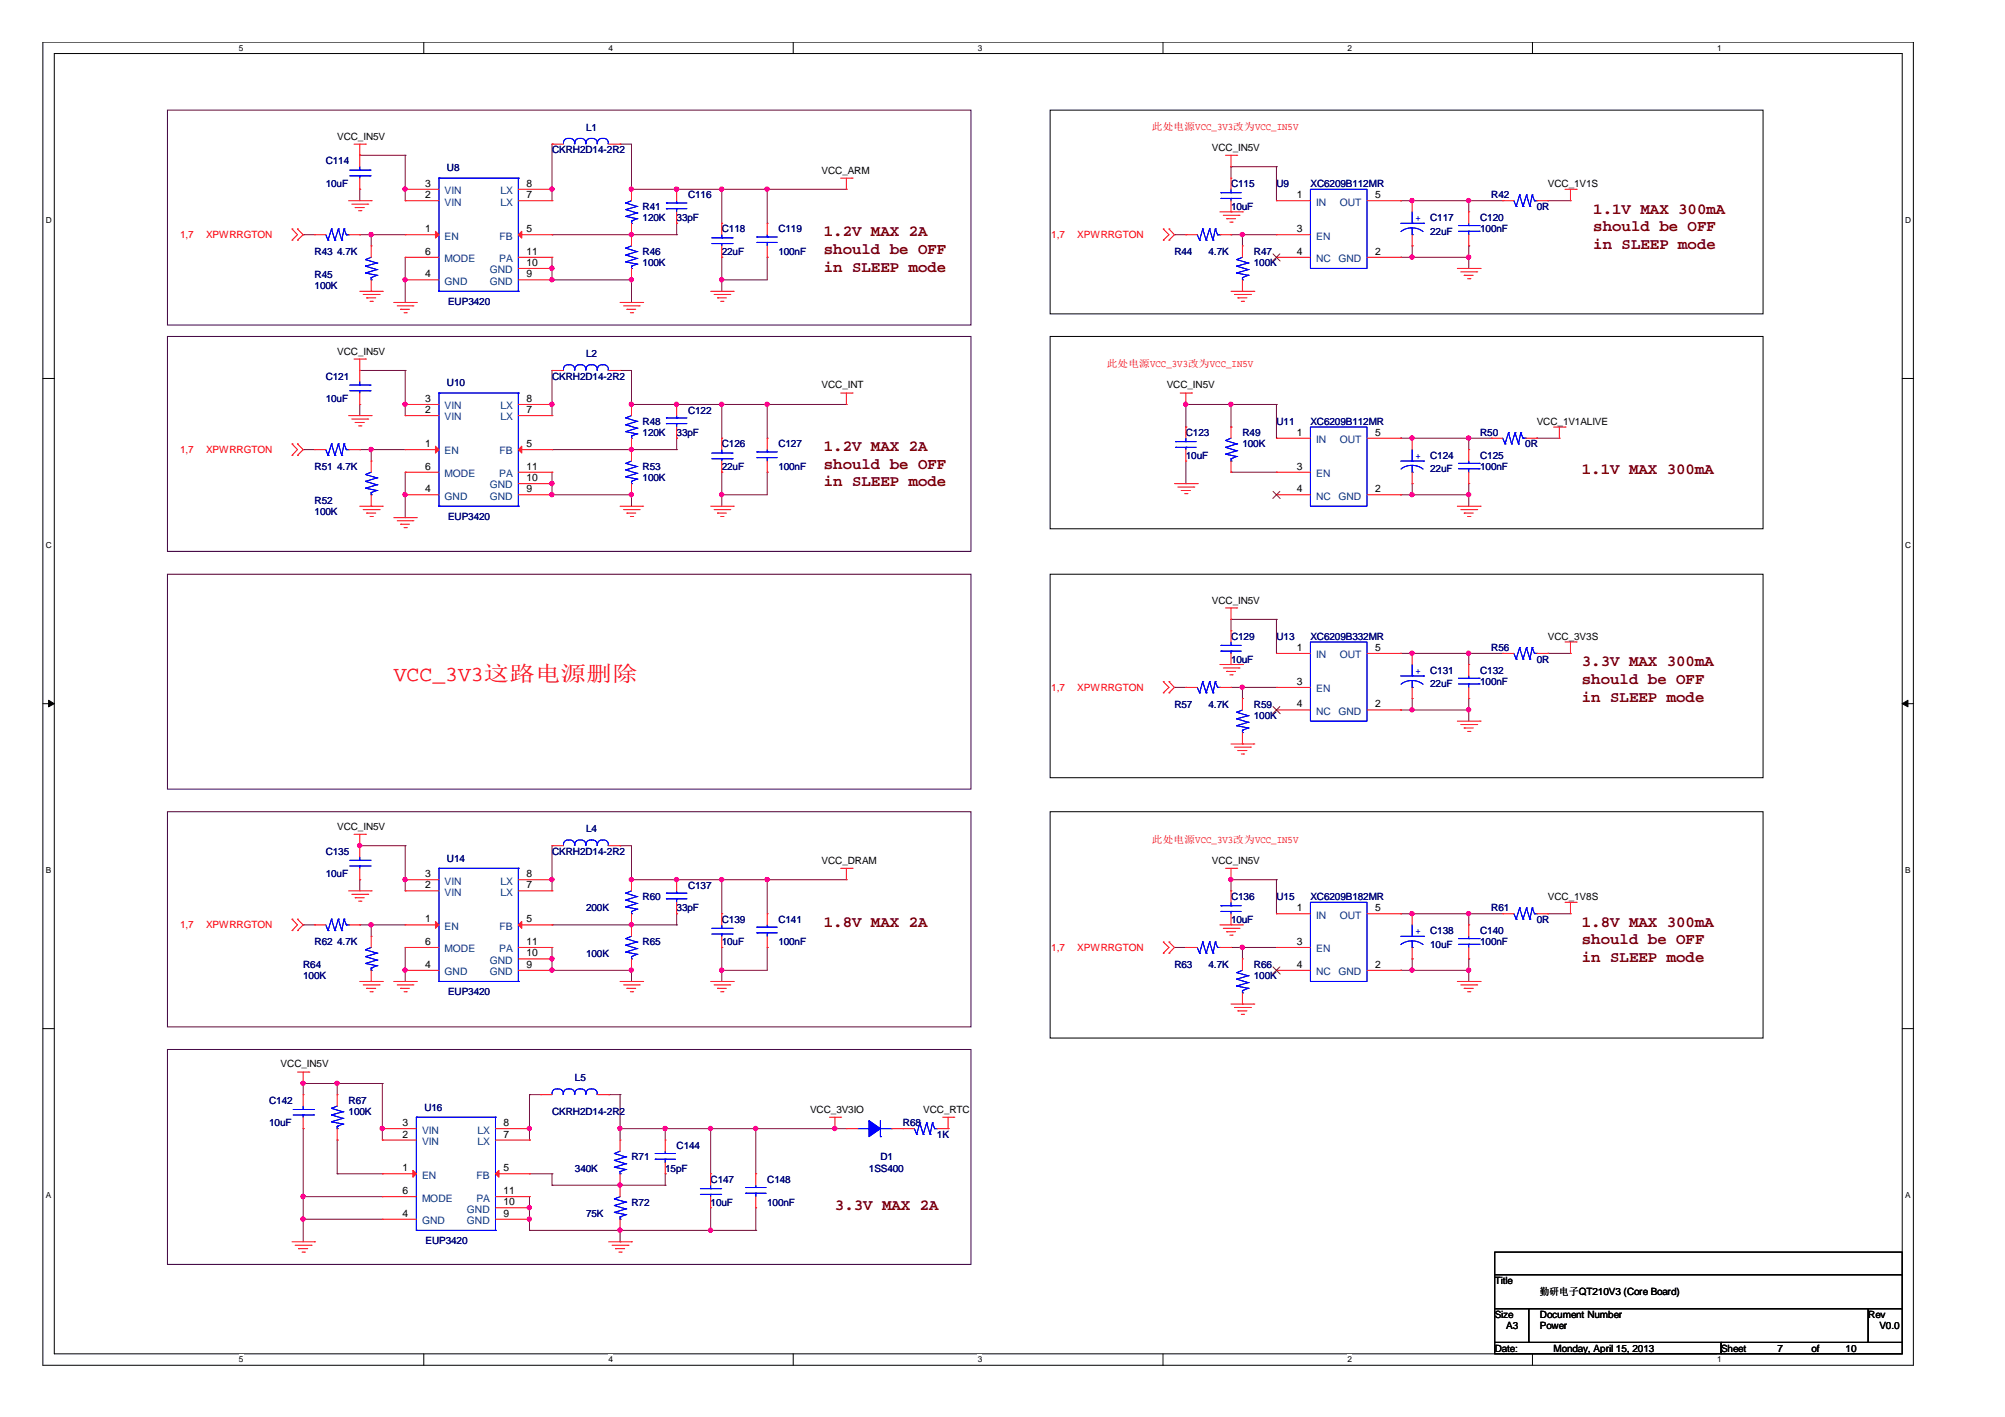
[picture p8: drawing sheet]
<svg xmlns="http://www.w3.org/2000/svg" width="297mm" height="210mm" viewBox="0 0 297 210" stroke-linecap="round" stroke-linejoin="round" font-family="sans-serif">
<defs><g id="words">
<text font-size="3.2" fill="#f00" x="58.3" y="100.9">VCC_3V3这路电源删除</text>
<g font-size="2.3" fill="#800000">
<text x="122" y="35">1.2V MAX 2A</text>
<text x="236.1" y="31.6">1.1V MAX 300mA</text>
<text x="236.1" y="34.3">should be OFF</text>
<text x="122" y="37.6">should be OFF</text>
<text x="122" y="40.2">in SLEEP mode</text>
<text x="236.1" y="36.9">in SLEEP mode</text>
<text x="122" y="66.8">1.2V MAX 2A</text>
<text x="122" y="69.4">should be OFF</text>
<text x="234.4" y="70.2">1.1V MAX 300mA</text>
<text x="122" y="72.1">in SLEEP mode</text>
<text x="234.4" y="98.7">3.3V MAX 300mA</text>
<text x="234.4" y="101.3">should be OFF</text>
<text x="234.4" y="103.9">in SLEEP mode</text>
<text x="122" y="137.3">1.8V MAX 2A</text>
<text x="234.4" y="137.3">1.8V MAX 300mA</text>
<text x="234.4" y="139.9">should be OFF</text>
<text x="234.4" y="142.5">in SLEEP mode</text>
<text x="123.7" y="179.2">3.3V MAX 2A</text>
</g>
<g font-size="1.5">
<text x="50" y="20.7">VCC_IN5V</text>
<text x="179.5" y="22.4">VCC_IN5V</text>
<text x="63" y="27.7">3</text>
<text x="63" y="29.4">2</text>
<text x="78" y="27.7">8</text>
<text x="78" y="29.4">7</text>
<text x="121.7" y="25.7">VCC_ARM</text>
<text x="192.1" y="29.4">1</text>
<text x="203.7" y="29.4">5</text>
<text x="229.3" y="27.7">VCC_1V1S</text>
<text x="63" y="34.4">1</text>
<text x="78" y="34.4">5</text>
<text x="192.1" y="34.4">3</text>
<text x="63" y="41.1">4</text>
<text x="63" y="37.7">6</text>
<text x="78" y="41.1">9</text>
<text x="78" y="39.4">10</text>
<text x="78" y="37.7">11</text>
<text x="192.1" y="37.7">4</text>
<text x="203.7" y="37.7">2</text>
<text x="50" y="52.5">VCC_IN5V</text>
<text x="63" y="59.5">3</text>
<text x="78" y="59.5">8</text>
<text x="121.7" y="57.5">VCC_INT</text>
<text x="172.8" y="57.5">VCC_IN5V</text>
<text x="63" y="61.2">2</text>
<text x="78" y="61.2">7</text>
<text x="192.1" y="64.5">1</text>
<text x="203.7" y="64.5">5</text>
<text x="227.7" y="62.9">VCC_1V1ALIVE</text>
<text x="63" y="66.2">1</text>
<text x="63" y="69.6">6</text>
<text x="78" y="66.2">5</text>
<text x="78" y="71.3">10</text>
<text x="78" y="69.6">11</text>
<text x="192.1" y="69.6">3</text>
<text x="63" y="72.9">4</text>
<text x="78" y="72.9">9</text>
<text x="192.1" y="72.9">4</text>
<text x="203.7" y="72.9">2</text>
<text x="179.5" y="89.4">VCC_IN5V</text>
<text x="229.3" y="94.8">VCC_3V3S</text>
<text x="192.1" y="96.4">1</text>
<text x="192.1" y="101.4">3</text>
<text x="203.7" y="96.4">5</text>
<text x="192.1" y="104.8">4</text>
<text x="203.7" y="104.8">2</text>
<text x="50" y="123">VCC_IN5V</text>
<text x="63" y="129.9">3</text>
<text x="63" y="131.6">2</text>
<text x="78" y="129.9">8</text>
<text x="78" y="131.6">7</text>
<text x="121.7" y="128">VCC_DRAM</text>
<text x="179.5" y="128">VCC_IN5V</text>
<text x="63" y="136.6">1</text>
<text x="78" y="136.6">5</text>
<text x="192.1" y="135">1</text>
<text x="203.7" y="135">5</text>
<text x="229.3" y="133.3">VCC_1V8S</text>
<text x="63" y="143.4">4</text>
<text x="63" y="140">6</text>
<text x="78" y="143.4">9</text>
<text x="78" y="141.7">10</text>
<text x="78" y="140">11</text>
<text x="192.1" y="140">3</text>
<text x="192.1" y="143.4">4</text>
<text x="203.7" y="143.4">2</text>
<text x="41.6" y="158.1">VCC_IN5V</text>
<text x="59.6" y="166.8">3</text>
<text x="74.6" y="166.8">8</text>
<text x="120" y="164.9">VCC_3V3IO</text>
<text x="136.8" y="164.9">VCC_RTC</text>
<text x="59.6" y="173.5">1</text>
<text x="59.6" y="168.5">2</text>
<text x="74.6" y="173.5">5</text>
<text x="74.6" y="168.5">7</text>
<text x="59.6" y="176.9">6</text>
<text x="74.6" y="176.9">11</text>
<text x="74.6" y="178.5">10</text>
<text x="59.6" y="180.2">4</text>
<text x="74.6" y="180.2">9</text>
<text x="221.4" y="190.2">Title</text>
<text x="228.1" y="191.8">勤研电子QT210V3 (Core Board)</text>
<text x="221.4" y="195.2">Size</text>
<text x="223.1" y="196.9">A3</text>
<text x="228.1" y="195.2">Document Number</text>
<text x="228.1" y="196.9">Power</text>
<text x="276.8" y="195.2">Rev</text>
<text x="278.4" y="196.9">V0.0</text>
<text x="221.4" y="200.2">Date:</text>
<text x="230.2" y="200.2">Monday, April 15, 2013</text>
<text x="255" y="200.2">Sheet</text>
<text x="263.4" y="200.2">7</text>
<text x="268.4" y="200.2">of</text>
<text x="273.4" y="200.2">10</text>
</g>
<g font-size="1.5" fill="#000080">
<text x="81.8" y="22.7">CKRH2D14-2R2</text>
<text x="86.8" y="19.4">L1</text>
<text x="48.3" y="24.4">C114</text>
<text x="48.3" y="27.7">10uF</text>
<text x="66.2" y="25.4">U8</text>
<text x="101.9" y="29.4">C116</text>
<text x="182.4" y="27.7">C115</text>
<text x="189.1" y="27.7">U9</text>
<text x="194.1" y="27.7">XC6209B112MR</text>
<text x="220.9" y="29.4">R42</text>
<text x="95.2" y="31.1">R41</text>
<text x="95.2" y="32.7">120K</text>
<text x="100.2" y="32.7">33pF</text>
<text x="106.9" y="34.4">C118</text>
<text x="115.3" y="34.4">C119</text>
<text x="182.4" y="31.1">10uF</text>
<text x="211.9" y="32.7">C117</text>
<text x="211.9" y="34.8">22uF</text>
<text x="219.3" y="32.7">C120</text>
<text x="219.3" y="34.4">100nF</text>
<text x="227.7" y="31.1">0R</text>
<text x="46.6" y="37.8">R43</text>
<text x="46.6" y="41.1">R45</text>
<text x="50" y="37.8">4.7K</text>
<text x="95.2" y="37.8">R46</text>
<text x="95.2" y="39.5">100K</text>
<text x="106.9" y="37.8">22uF</text>
<text x="115.3" y="37.8">100nF</text>
<text x="174" y="37.8">R44</text>
<text x="179" y="37.8">4.7K</text>
<text x="185.8" y="37.8">R47</text>
<text x="185.8" y="39.5">100K</text>
<text x="46.6" y="42.8">100K</text>
<text x="66.4" y="45.1">EUP3420</text>
<text x="86.8" y="52.9">L2</text>
<text x="48.3" y="56.2">C121</text>
<text x="48.3" y="59.6">10uF</text>
<text x="66.2" y="57.2">U10</text>
<text x="81.8" y="56.2">CKRH2D14-2R2</text>
<text x="95.2" y="62.9">R48</text>
<text x="95.2" y="64.6">120K</text>
<text x="100.2" y="64.6">33pF</text>
<text x="101.9" y="61.3">C122</text>
<text x="175.7" y="64.6">C123</text>
<text x="184.1" y="64.6">R49</text>
<text x="189.1" y="62.9">U11</text>
<text x="194.1" y="62.9">XC6209B112MR</text>
<text x="196.2" y="62.9">6209B112</text>
<text x="219.3" y="64.6">R50</text>
<text x="46.6" y="69.7">R51</text>
<text x="50" y="69.7">4.7K</text>
<text x="95.2" y="69.7">R53</text>
<text x="95.2" y="71.3">100K</text>
<text x="106.9" y="66.3">C126</text>
<text x="106.9" y="69.7">22uF</text>
<text x="115.3" y="66.3">C127</text>
<text x="115.3" y="69.7">100nF</text>
<text x="175.7" y="68">10uF</text>
<text x="184.1" y="66.3">100K</text>
<text x="211.9" y="68">C124</text>
<text x="211.9" y="70">22uF</text>
<text x="219.3" y="68">C125</text>
<text x="219.3" y="69.7">100nF</text>
<text x="226" y="66.3">0R</text>
<text x="46.6" y="74.6">R52</text>
<text x="46.6" y="76.3">100K</text>
<text x="66.4" y="77">EUP3420</text>
<text x="182.4" y="94.8">C129</text>
<text x="189.1" y="94.8">U13</text>
<text x="194.1" y="94.8">XC6209B332MR</text>
<text x="196.2" y="94.8">6209B332</text>
<text x="182.4" y="98.1">10uF</text>
<text x="211.9" y="99.8">C131</text>
<text x="211.9" y="101.8">22uF</text>
<text x="219.3" y="99.8">C132</text>
<text x="219.3" y="101.5">100nF</text>
<text x="220.9" y="96.4">R56</text>
<text x="227.7" y="98.1">0R</text>
<text x="174" y="104.8">R57</text>
<text x="179" y="104.8">4.7K</text>
<text x="185.8" y="104.8">R59</text>
<text x="185.8" y="106.5">100K</text>
<text x="86.8" y="123.3">L4</text>
<text x="48.3" y="126.6">C135</text>
<text x="48.3" y="130">10uF</text>
<text x="66.2" y="127.6">U14</text>
<text x="81.8" y="126.6">CKRH2D14-2R2</text>
<text x="101.9" y="131.7">C137</text>
<text x="86.8" y="135">200K</text>
<text x="95.2" y="133.3">R60</text>
<text x="100.2" y="135">33pF</text>
<text x="106.9" y="136.7">C139</text>
<text x="115.3" y="136.7">C141</text>
<text x="182.4" y="133.3">C136</text>
<text x="182.4" y="136.7">10uF</text>
<text x="189.1" y="133.3">U15</text>
<text x="194.1" y="133.3">XC6209B182MR</text>
<text x="196.2" y="133.3">6209B182</text>
<text x="220.9" y="135">R61</text>
<text x="227.7" y="136.7">0R</text>
<text x="44.9" y="143.4">R64</text>
<text x="46.6" y="140.1">R62</text>
<text x="50" y="140.1">4.7K</text>
<text x="86.8" y="141.7">100K</text>
<text x="95.2" y="140.1">R65</text>
<text x="106.9" y="140.1">10uF</text>
<text x="115.3" y="140.1">100nF</text>
<text x="174" y="143.4">R63</text>
<text x="179" y="143.4">4.7K</text>
<text x="185.8" y="143.4">R66</text>
<text x="211.9" y="138.4">C138</text>
<text x="211.9" y="140.4">10uF</text>
<text x="219.3" y="138.4">C140</text>
<text x="219.3" y="140.1">100nF</text>
<text x="44.9" y="145.1">100K</text>
<text x="66.4" y="147.4">EUP3420</text>
<text x="185.8" y="145.1">100K</text>
<text x="85.2" y="160.2">L5</text>
<text x="39.9" y="163.5">C142</text>
<text x="39.9" y="166.8">10uF</text>
<text x="51.6" y="163.5">R67</text>
<text x="51.6" y="165.2">100K</text>
<text x="62.9" y="164.5">U16</text>
<text x="81.8" y="165.2">CKRH2D14-2R2</text>
<text x="133.8" y="166.8">R68</text>
<text x="85.2" y="173.6">340K</text>
<text x="93.6" y="171.9">R71</text>
<text x="98.6" y="173.6">15pF</text>
<text x="100.2" y="170.2">C144</text>
<text x="128.7" y="173.6">1SS400</text>
<text x="130.4" y="171.9">D1</text>
<text x="138.8" y="168.5">1K</text>
<text x="93.6" y="178.6">R72</text>
<text x="105.3" y="175.2">C147</text>
<text x="105.3" y="178.6">10uF</text>
<text x="113.7" y="175.2">C148</text>
<text x="113.7" y="178.6">100nF</text>
<text x="63" y="184.3">EUP3420</text>
<text x="86.8" y="180.3">75K</text>
</g>
<g font-size="1.5" fill="#f00">
<text x="170.6" y="19.2">此处电源VCC_3V3改为VCC_IN5V</text>
<text x="26.7" y="35.3">1,7</text>
<text x="30.5" y="35.3">XPWRRGTON</text>
<text x="155.7" y="35.3">1,7</text>
<text x="159.6" y="35.3">XPWRRGTON</text>
<text x="164" y="54.4">此处电源VCC_3V3改为VCC_IN5V</text>
<text x="26.7" y="67.1">1,7</text>
<text x="30.5" y="67.1">XPWRRGTON</text>
<text x="155.7" y="102.3">1,7</text>
<text x="159.6" y="102.3">XPWRRGTON</text>
<text x="170.6" y="124.8">此处电源VCC_3V3改为VCC_IN5V</text>
<text x="26.7" y="137.5">1,7</text>
<text x="30.5" y="137.5">XPWRRGTON</text>
<text x="155.7" y="140.9">1,7</text>
<text x="159.6" y="140.9">XPWRRGTON</text>
</g>
<g font-size="1.5" fill="#004080">
<text x="65.9" y="28.8">VIN</text>
<text x="74.1" y="28.8">LX</text>
<text x="65.9" y="35.5">EN</text>
<text x="65.9" y="30.5">VIN</text>
<text x="74" y="35.5">FB</text>
<text x="74.1" y="30.5">LX</text>
<text x="195" y="30.5">IN</text>
<text x="195" y="35.5">EN</text>
<text x="198.5" y="30.5">OUT</text>
<text x="65.9" y="38.8">MODE</text>
<text x="72.6" y="40.5">GND</text>
<text x="74" y="38.8">PA</text>
<text x="195" y="38.8">NC</text>
<text x="198.3" y="38.8">GND</text>
<text x="65.9" y="42.2">GND</text>
<text x="72.6" y="42.2">GND</text>
<text x="65.9" y="60.6">VIN</text>
<text x="65.9" y="62.3">VIN</text>
<text x="74.1" y="60.6">LX</text>
<text x="74.1" y="62.3">LX</text>
<text x="195" y="65.6">IN</text>
<text x="198.5" y="65.6">OUT</text>
<text x="65.9" y="67.3">EN</text>
<text x="65.9" y="70.7">MODE</text>
<text x="74" y="70.7">PA</text>
<text x="74" y="67.3">FB</text>
<text x="195" y="70.7">EN</text>
<text x="65.9" y="74">GND</text>
<text x="72.6" y="74">GND</text>
<text x="72.6" y="72.4">GND</text>
<text x="195" y="74">NC</text>
<text x="198.3" y="74">GND</text>
<text x="195" y="97.5">IN</text>
<text x="198.5" y="97.5">OUT</text>
<text x="195" y="102.5">EN</text>
<text x="195" y="105.9">NC</text>
<text x="198.3" y="105.9">GND</text>
<text x="65.9" y="131">VIN</text>
<text x="74.1" y="131">LX</text>
<text x="65.9" y="137.7">EN</text>
<text x="65.9" y="132.7">VIN</text>
<text x="74" y="137.7">FB</text>
<text x="74.1" y="132.7">LX</text>
<text x="195" y="136.1">IN</text>
<text x="198.5" y="136.1">OUT</text>
<text x="65.9" y="141.1">MODE</text>
<text x="72.6" y="142.8">GND</text>
<text x="74" y="141.1">PA</text>
<text x="195" y="141.1">EN</text>
<text x="65.9" y="144.5">GND</text>
<text x="72.6" y="144.5">GND</text>
<text x="195" y="144.5">NC</text>
<text x="198.3" y="144.5">GND</text>
<text x="62.5" y="167.9">VIN</text>
<text x="70.7" y="167.9">LX</text>
<text x="62.5" y="169.6">VIN</text>
<text x="70.7" y="169.6">LX</text>
<text x="62.5" y="174.6">EN</text>
<text x="62.5" y="178">MODE</text>
<text x="69.2" y="179.6">GND</text>
<text x="70.6" y="178">PA</text>
<text x="70.6" y="174.6">FB</text>
<text x="62.5" y="181.3">GND</text>
<text x="69.2" y="181.3">GND</text>
</g>
<g font-size="1.5" fill="#00f">
<text x="209.7" y="32.8">+</text>
<text x="209.7" y="68">+</text>
<text x="209.7" y="99.8">+</text>
<text x="209.7" y="138.4">+</text>
</g>
<g font-size="1.2">
<text x="35.4" y="7.5">5</text>
<text x="90.1" y="7.5">4</text>
<text x="144.9" y="7.5">3</text>
<text x="199.6" y="7.5">2</text>
<text x="254.4" y="7.5">1</text>
<text x="6.8" y="33.1">D</text>
<text x="282.2" y="33.1">D</text>
<text x="6.8" y="81.2">C</text>
<text x="282.2" y="81.2">C</text>
<text x="6.8" y="129.4">B</text>
<text x="282.2" y="129.4">B</text>
<text x="6.8" y="177.5">A</text>
<text x="282.2" y="177.5">A</text>
<text x="35.4" y="201.8">5</text>
<text x="90.1" y="201.8">4</text>
<text x="144.9" y="201.8">3</text>
<text x="199.6" y="201.8">2</text>
<text x="254.4" y="201.8">1</text>
</g>
</g></defs>
<path d="M6.3 6.2h277.2v196h-277.2zM8 7.9h273.8v192.6h-273.8z" fill="none" stroke="#000" stroke-width=".15"/>
<g fill="#fff">
<path d="M35.4 6.4h.6v1.4h-.6z"/>
<path d="M35.4 200.7h.6v1.4h-.6z"/>
</g>
<path d="M62.8 6.2v1.7M62.8 200.5v1.7" fill="none" stroke="#000" stroke-width=".15"/>
<g fill="#fff">
<path d="M90.1 6.4h.7v1.4h-.7z"/>
<path d="M90.1 200.7h.7v1.4h-.7z"/>
</g>
<path d="M117.5 6.2v1.7M117.5 200.5v1.7" fill="none" stroke="#000" stroke-width=".15"/>
<g fill="#fff">
<path d="M144.9 6.4h.6v1.4h-.6z"/>
<path d="M144.9 200.7h.6v1.4h-.6z"/>
</g>
<path d="M172.3 6.2v1.7M172.3 200.5v1.7" fill="none" stroke="#000" stroke-width=".15"/>
<g fill="#fff">
<path d="M199.6 6.4h.7v1.4h-.7z"/>
<path d="M199.6 200.7h.7v1.4h-.7z"/>
</g>
<path d="M227 6.2v1.7M227 200.5v1.7" fill="none" stroke="#000" stroke-width=".15"/>
<g fill="#fff">
<path d="M254.4 6.4h.6v1.4h-.6z"/>
<path d="M254.4 200.7h.6v1.4h-.6z"/>
<path d="M6.8 31.9h.8v1.4h-.8z"/>
<path d="M282.2 31.9h.9v1.4h-.9z"/>
<path d="M6.8 80.1h.8v1.4h-.8z"/>
<path d="M282.2 80.1h.9v1.4h-.9z"/>
</g>
<path d="M6.3 56.1h1.7M281.8 56.1h1.7" fill="none" stroke="#000" stroke-width=".15"/>
<g fill="#fff">
<path d="M6.8 128.2h.7v1.4h-.7z"/>
<path d="M282.2 128.2h.8v1.4h-.8z"/>
</g>
<path d="M6.3 104.2h1.7M281.8 104.2h1.7" fill="none" stroke="#000" stroke-width=".15"/>
<g fill="#000" stroke="#000" stroke-width=".15">
<path d="M7.2 103.7l.8 .5-.8 .5z" fill-rule="evenodd"/>
<path d="M281.8 104.2l.9-.5v1z" fill-rule="evenodd"/>
</g>
<g fill="#fff">
<path d="M6.8 176.4h.7v1.4h-.7z"/>
<path d="M282.2 176.4h.8v1.4h-.8z"/>
</g>
<g fill="none" stroke="#000" stroke-width=".15">
<path d="M155.6 16.3h105.6v30.2h-105.6zM155.6 49.8h105.6v28.5h-105.6zM155.6 85.1h105.6v30.1h-105.6zM155.6 120.2h105.6v33.6h-105.6zM6.3 152.4h1.7M281.8 152.4h1.7M221.4 185.5h60.4v3.3h-60.4zM221.4 188.8h60.4v5.1h-60.4zM221.4 193.9h5.1v5h-5.1zM221.4 198.9h33.6v1.6h-33.6zM226.5 193.9h50.3v5h-50.3zM255 198.9h26.8v1.6h-26.8z"/>
<path d="M276.8 193.9h5v5h-5z"/>
</g>
<path d="M24.8 16.3h119v31.8h-119zM24.8 49.8h119v31.9h-119zM24.8 85.1h119v31.8h-119zM24.8 120.2h119v31.9h-119zM24.8 155.5h119v31.8h-119z" fill="none" stroke="#400040" stroke-width=".15"/>
<g fill="none" stroke="#800040" stroke-width=".15">
<path d="M44.9 34.8h.1M44.9 34.8h1.7M53.3 23h.1M53.3 28h.1M53.3 34.8h.1M53.3 23h6.7M53.3 28v1.7M53.3 34.8h6.7M55 34.8h.1M55 34.8v1.6M60 23h.1M60 28h.1"/>
<path d="M60 23v6.7M60 38.1v6.7M81.8 34.8h.1M81.8 39.8h.1M81.8 21.4h.1M81.8 28h.1M81.8 34.8h18.4M81.8 21.4v8.3M81.8 38.1v3.4M91.9 21.4h.1M91.9 21.4h1.7v6.6M93.6 28h.1"/>
<path d="M93.6 28h31.8M100.2 28h.1M100.2 34.8h.1M100.2 33.1h.1M100.2 33.1v1.7M106.9 28h.1M106.9 38.1h.1M106.9 28v5.1M106.9 38.1v5.1M113.7 28h.1M113.7 38.1h.1M113.7 38.1v3.4h-6.8"/>
<path d="M113.7 28v5.1M174 34.8h.1M174 34.8h1.7M182.4 24.7h.1M182.4 34.8h.1M182.4 34.8h6.7M182.4 24.7v1.7M182.4 24.7h6.7M184.1 34.8h.1M184.1 34.8v1.6M189.1 24.7h.1M189.1 24.7v5"/>
<path d="M207.5 29.7h.1M207.5 38.1h.1M207.5 29.7h15.1M207.5 38.1h10.1M209.2 29.7h.1M209.2 38.1h.1M209.2 36.4h.1M209.2 36.4v1.7M217.6 29.7h.1M217.6 36.4h.1M217.6 38.1h.1M217.6 29.7v1.7"/>
<path d="M217.6 36.4v3.4M229.3 29.7h.1M229.3 29.7h3.4M53.3 54.9h.1M53.3 59.9h.1M53.3 59.9v1.7M53.3 54.9h6.7M60 54.9h.1M60 41.5h.1M60 44.8h.1M60 59.9h.1M60 54.9v6.7"/>
<path d="M81.8 41.5h.1M81.8 54.9h.1M81.8 59.9h.1M81.8 41.5h11.8M81.8 54.9v6.7M91.9 54.9h.1M91.9 54.9h1.7v5M93.6 41.5h.1M93.6 59.9h.1M93.6 41.5v3.3M93.6 59.9h31.8M100.2 59.9h.1"/>
<path d="M106.9 41.5h.1M106.9 59.9h.1M106.9 59.9v5M113.7 59.9h.1M113.7 59.9v5M175.7 59.9h.1M175.7 59.9h13.4M175.7 59.9v3.4M182.4 59.9h.1M182.4 59.9v3.4M189.1 59.9h.1M189.1 59.9v5"/>
<path d="M44.9 66.6h.1M44.9 66.6h1.7M53.3 66.6h.1M53.3 66.6h6.7M55 66.6h.1M55 66.6v1.7M60 73.3h.1M60 76.7h.1M60 69.9v6.8M81.8 66.6h.1M81.8 71.6h.1M81.8 73.3h.1"/>
<path d="M81.8 66.6h18.4M81.8 73.3h11.8M81.8 69.9v3.4M93.6 73.3h.1M93.6 73.3v1.7M100.2 66.6h.1M100.2 64.9h.1M100.2 64.9v1.7M106.9 73.3h.1M106.9 69.9h.1M106.9 69.9v5.1M113.7 69.9h.1"/>
<path d="M113.7 69.9v3.4h-6.8M175.7 63.3h.1M175.7 71.6h.1M175.7 68.3v3.3M182.4 69.9h.1M182.4 63.3h.1M182.4 69.9h6.7M207.5 64.9h.1M207.5 73.3h.1M207.5 73.3h10.1M207.5 64.9h13.4M209.2 64.9h.1"/>
<path d="M209.2 73.3h.1M209.2 71.6h.1M209.2 71.6v1.7M217.6 64.9h.1M217.6 71.6h.1M217.6 73.3h.1M217.6 64.9v1.7M217.6 71.6v3.4M227.7 64.9h.1M227.7 64.9h3.3M182.4 91.8h.1M182.4 91.8v1.6"/>
<path d="M182.4 91.8h6.7M189.1 91.8h.1M189.1 91.8v5M207.5 96.8h.1M207.5 96.8h15.1M209.2 96.8h.1M217.6 96.8h.1M217.6 96.8v1.6M229.3 96.8h.1M229.3 96.8h3.4M174 101.8h.1M174 101.8h1.7"/>
<path d="M182.4 101.8h.1M182.4 101.8h6.7M184.1 101.8h.1M184.1 101.8v1.7M207.5 105.2h.1M207.5 105.2h10.1M209.2 105.2h.1M209.2 103.5h.1M209.2 103.5v1.7M217.6 103.5h.1M217.6 105.2h.1M217.6 103.5v3.3"/>
<path d="M44.9 137h.1M44.9 137h1.7M53.3 125.3h.1M53.3 130.3h.1M53.3 137h.1M53.3 130.3v1.7M53.3 137h6.7M53.3 125.3h6.7M55 137h.1M55 137v1.7M60 125.3h.1M60 130.3h.1"/>
<path d="M60 125.3v6.7M81.8 137h.1M81.8 125.3h.1M81.8 130.3h.1M81.8 125.3v6.7M81.8 137h18.4M91.9 125.3h.1M91.9 125.3h1.7v5M93.6 130.3h.1M93.6 130.3h31.8M100.2 137h.1M100.2 135.4h.1"/>
<path d="M100.2 130.3h.1M100.2 135.4v1.6M106.9 130.3h.1M106.9 130.3v5.1M113.7 130.3h.1M113.7 130.3v5.1M182.4 130.3h.1M182.4 130.3v1.7M182.4 130.3h6.7M189.1 130.3h.1M189.1 130.3v5.1M207.5 135.4h.1"/>
<path d="M207.5 135.4h15.1M209.2 135.4h.1M217.6 135.4h.1M217.6 135.4v1.6M229.3 135.4h.1M229.3 135.4h3.4M60 143.7h.1M60 145.4h.1M60 140.3v5.1M81.8 142h.1M81.8 143.7h.1M81.8 140.3v3.4"/>
<path d="M81.8 143.7h11.8M93.6 143.7h.1M93.6 143.7v1.7M106.9 143.7h.1M106.9 140.3h.1M106.9 140.3v5.1M113.7 140.3h.1M113.7 140.3v3.4h-6.8M174 140.3h.1M174 140.3h1.7M182.4 140.3h.1M182.4 140.3h6.7"/>
<path d="M184.1 140.3h.1M184.1 140.3v1.7M207.5 143.7h.1M207.5 143.7h10.1M209.2 143.7h.1M209.2 142h.1M209.2 142v1.7M217.6 142h.1M217.6 143.7h.1M217.6 142v3.4M44.9 160.5h.1M44.9 177.3h.1"/>
<path d="M44.9 167.2h.1M44.9 160.5v1.7M44.9 167.2v16.8M44.9 160.5h11.7M44.9 177.3h11.7M50 160.5h.1M50 173.9h.1M50 168.9h.1M50 160.5v1.7M50 168.9v5M50 173.9h6.6M56.6 167.2h.1"/>
<path d="M56.6 160.5h.1M56.6 160.5v8.4M78.4 178.9h.1M78.4 162.2h.1M78.4 167.2h.1M78.4 168.9h.1M78.4 162.2h1.7M78.4 173.9h3.4M78.4 162.2v6.7M78.4 177.3v5M81.8 173.9h.1M81.8 175.6h.1"/>
<path d="M81.8 173.9v1.7M81.8 175.6h16.8M90.2 162.2h.1M90.2 162.2h1.7M91.9 167.2h.1M91.9 162.2h.1M91.9 175.6h.1M91.9 167.2h33.5M91.9 162.2v6.7M98.6 167.2h.1M98.6 175.6h.1M98.6 173.9h.1"/>
<path d="M98.6 167.2v1.7M98.6 173.9v1.7M105.3 167.2h.1M105.3 167.2v6.7M105.3 178.9v3.4M112 167.2h.1M112 167.2v6.7M112 178.9v3.4M123.7 167.2h.1M44.9 180.6h.1M44.9 180.6h11.7M78.4 180.6h.1"/>
<path d="M78.4 182.3h.1M78.4 182.3h33.6M91.9 182.3h.1M91.9 184h.1M91.9 182.3v1.7M105.3 182.3h.1M112 182.3h.1"/>
</g>
<g fill="#f0f" stroke="#f0f" stroke-width=".15">
<circle cx="55" cy="34.7" r=".32"/>
<circle cx="81.8" cy="41.4" r=".32"/>
<circle cx="93.5" cy="41.4" r=".32"/>
<circle cx="60" cy="28" r=".32"/>
<circle cx="106.9" cy="41.4" r=".32"/>
<circle cx="106.9" cy="28" r=".32"/>
<circle cx="113.6" cy="28" r=".32"/>
<circle cx="55" cy="66.6" r=".32"/>
<circle cx="60" cy="59.9" r=".32"/>
<circle cx="106.9" cy="73.3" r=".32"/>
<circle cx="113.6" cy="59.9" r=".32"/>
<circle cx="106.9" cy="59.9" r=".32"/>
<circle cx="91.8" cy="182.2" r=".32"/>
<circle cx="44.9" cy="180.6" r=".32"/>
<circle cx="44.9" cy="160.5" r=".32"/>
<circle cx="49.9" cy="160.5" r=".32"/>
<circle cx="105.3" cy="182.2" r=".32"/>
<circle cx="111.9" cy="167.2" r=".32"/>
<circle cx="105.3" cy="167.2" r=".32"/>
<circle cx="81.8" cy="39.7" r=".32"/>
<circle cx="217.6" cy="29.7" r=".32"/>
<circle cx="209.2" cy="29.7" r=".32"/>
<circle cx="217.6" cy="38.1" r=".32"/>
<circle cx="209.2" cy="38.1" r=".32"/>
<circle cx="184" cy="34.7" r=".32"/>
<circle cx="217.6" cy="64.9" r=".32"/>
<circle cx="209.2" cy="64.9" r=".32"/>
<circle cx="182.3" cy="59.9" r=".32"/>
<circle cx="217.6" cy="73.3" r=".32"/>
<circle cx="209.2" cy="73.3" r=".32"/>
<circle cx="217.6" cy="96.8" r=".32"/>
<circle cx="209.2" cy="96.8" r=".32"/>
<circle cx="209.2" cy="105.1" r=".32"/>
<circle cx="217.6" cy="105.1" r=".32"/>
<circle cx="184" cy="101.8" r=".32"/>
<circle cx="217.6" cy="135.3" r=".32"/>
<circle cx="209.2" cy="135.3" r=".32"/>
<circle cx="182.3" cy="130.3" r=".32"/>
<circle cx="217.6" cy="143.7" r=".32"/>
<circle cx="209.2" cy="143.7" r=".32"/>
<circle cx="184" cy="140.3" r=".32"/>
<circle cx="100.2" cy="28" r=".32"/>
<circle cx="93.5" cy="28" r=".32"/>
<circle cx="93.5" cy="34.7" r=".32"/>
<circle cx="100.2" cy="59.9" r=".32"/>
<circle cx="93.5" cy="59.9" r=".32"/>
<circle cx="93.5" cy="66.6" r=".32"/>
<circle cx="91.8" cy="175.5" r=".32"/>
<circle cx="98.5" cy="167.2" r=".32"/>
<circle cx="91.8" cy="167.2" r=".32"/>
<circle cx="100.2" cy="130.3" r=".32"/>
<circle cx="93.5" cy="130.3" r=".32"/>
<circle cx="93.5" cy="137" r=".32"/>
<circle cx="81.8" cy="142" r=".32"/>
<circle cx="53.3" cy="125.3" r=".32"/>
<circle cx="55" cy="137" r=".32"/>
<circle cx="93.5" cy="143.7" r=".32"/>
<circle cx="81.8" cy="143.7" r=".32"/>
<circle cx="60" cy="130.3" r=".32"/>
<circle cx="106.9" cy="143.7" r=".32"/>
<circle cx="113.6" cy="130.3" r=".32"/>
<circle cx="106.9" cy="130.3" r=".32"/>
<circle cx="81.8" cy="59.9" r=".32"/>
<circle cx="81.8" cy="28" r=".32"/>
<circle cx="81.8" cy="130.3" r=".32"/>
<circle cx="175.7" cy="59.9" r=".32"/>
<circle cx="60" cy="41.4" r=".32"/>
<circle cx="81.8" cy="71.6" r=".32"/>
<circle cx="93.5" cy="73.3" r=".32"/>
<circle cx="81.8" cy="73.3" r=".32"/>
<circle cx="60" cy="73.3" r=".32"/>
<circle cx="60" cy="143.7" r=".32"/>
<circle cx="56.6" cy="167.2" r=".32"/>
<circle cx="44.9" cy="177.2" r=".32"/>
<circle cx="78.4" cy="178.9" r=".32"/>
<circle cx="78.4" cy="180.6" r=".32"/>
<circle cx="78.4" cy="167.2" r=".32"/>
<circle cx="123.7" cy="167.2" r=".32"/>
</g>
<g fill="none" stroke="#f00" stroke-width=".15">
<path d="M43.3 35.6h.1M43.3 33.9h.1M43.3 33.9l.8 .9-.8 .8M44.1 33.9h.1M44.1 35.6h.1M44.1 33.9l.8 .9-.8 .8M46.6 34.8h.1M46.6 34.8h1.7M51.6 29.7h3.4M51.6 34.8h1.7M52.1 30.2h2.4M52.5 21.4h1.6"/>
<path d="M52.6 30.7h.1M52.6 30.7h1.4M53.1 31.2h.4M53.3 23h.1M53.3 34.8h.1M53.3 28h.1M53.3 21.4v3.3M53.3 26.4v1.6M53.5 31.2h.1M54.1 21.4h.1M54.5 30.2h.1M55 29.7h.1"/>
<path d="M55 36.4h.1M55 36.4v1.7M60 28h.1M60 34.8h.1M60 29.7h.1M60 38.1h.1M60 28h5M60 29.7h5M60 34.8h5M60 38.1h5M76.8 28h5M76.8 29.7h5"/>
<path d="M76.8 39.8h5M76.8 34.8h5M76.8 38.1h5M81.8 28h.1M81.8 34.8h.1M81.8 39.8h.1M81.8 38.1h.1M81.8 29.7h.1M81.8 21.4h.1M81.8 21.4h1.7M90.2 21.4h1.7M91.9 21.4h.1"/>
<path d="M93.6 34.8h.1M93.6 28h.1M93.6 28v1.7M93.6 33.1v3.3M93.6 39.8v1.7M100.2 28h.1M100.2 33.1h.1M100.2 28v1.7M100.2 31.4v1.7M106.9 38.1h.1M106.9 33.1h.1M106.9 33.1v1.7"/>
<path d="M106.9 36.4v1.7M113.7 33.1h.1M113.7 38.1h.1M113.7 33.1v1.7M113.7 36.4v1.7M124.5 26.4h1.7M125.4 28h.1M125.4 26.4v1.6M126.2 26.4h.1M172.3 35.6h.1M172.3 33.9h.1M172.3 33.9l.9 .9-.9 .8"/>
<path d="M173.2 33.9h.1M173.2 35.6h.1M173.2 33.9l.8 .9-.8 .8M175.7 34.8h.1M175.7 34.8h1.7M180.7 31.4h3.4M180.7 34.8h1.7M181.2 31.9h2.4M181.6 23h1.6M181.7 32.4h.1M181.7 32.4h1.3M182.2 32.9h.3"/>
<path d="M182.4 24.7h.1M182.4 31.4h.1M182.4 26.4h.1M182.4 34.8h.1M182.4 23v1.7M182.4 26.4v1.6M182.4 29.7v1.7M182.5 32.9h.1M183.2 23h.1M183.6 31.9h.1M184.1 31.4h.1M184.1 36.4h.1"/>
<path d="M184.1 36.4v1.7M189.1 29.7h.1M189.1 34.8h.1M189.1 38.1h.1M189.1 29.7h5M189.1 34.8h5M189.1 38.1h5M202.5 29.7h5M202.5 38.1h5M207.5 38.1h.1M207.5 29.7h.1M209.2 29.7h.1"/>
<path d="M209.2 36.4h.1M209.2 29.7v1.7M209.2 34.8v1.6M215.9 39.8h3.4M217.6 31.4h.1M217.6 36.4h.1M217.6 31.4v1.7M217.6 34.8v1.6M219.3 39.8h.1M222.6 29.7h.1M222.6 29.7h1.7M227.7 29.7h1.6"/>
<path d="M229.3 29.7h.1M231.9 28h1.6M232.7 29.7h.1M232.7 28v1.7M233.5 28h.1M52.5 53.2h1.6M53.3 54.9h.1M53.3 59.9h.1M53.3 53.2v3.3M53.3 58.2v1.7M53.3 43.2h3.3M53.8 43.6h2.4"/>
<path d="M54.1 53.2h.1M54.3 44.1h.1M54.3 44.1h1.4M54.8 44.6h.4M55 43.2h.1M55 41.5v1.7M55.2 44.6h.1M56.2 43.6h.1M56.6 43.2h.1M58.3 44.8h3.4M58.8 45.3h2.4M59.4 45.8h.1"/>
<path d="M59.4 45.8h1.3M59.9 46.3h.3M60 41.5h.1M60 59.9h.1M60 41.5h5M60 59.9h5M60.2 46.3h.1M61.2 45.3h.1M61.7 44.8h.1M76.8 41.5h5M76.8 59.9h5M81.8 41.5h.1"/>
<path d="M81.8 54.9h.1M81.8 59.9h.1M81.8 54.9h1.7M90.2 54.9h1.7M91.9 54.9h.1M91.9 44.8h3.3M92.4 45.3h2.3M92.9 45.8h.1M92.9 45.8h1.3M93.4 46.3h.3M93.6 41.5h.1M93.6 59.9h.1"/>
<path d="M93.6 59.9v1.7M93.7 46.3h.1M94.7 45.3h.1M95.2 44.8h.1M100.2 59.9h.1M100.2 59.9v1.7M105.3 43.2h3.3M105.8 43.6h2.3M106.3 44.1h.1M106.3 44.1h1.3M106.8 44.6h.3M107.1 44.6h.1"/>
<path d="M108.1 43.6h.1M108.6 43.2h.1M124.5 58.2h1.7M125.4 59.9h.1M125.4 58.2v1.7M126.2 58.2h.1M174.8 58.2h1.7M175.7 59.9h.1M175.7 58.2v1.7M176.5 58.2h.1M182.4 43.2h3.4M182.9 43.6h2.4"/>
<path d="M183.4 44.1h.1M183.4 44.1h1.3M183.9 44.6h.3M184.1 43.2h.1M184.1 41.5v1.7M184.2 44.6h.1M185.3 43.6h.1M185.8 43.2h.1M216.4 40.3h2.4M216.9 40.8h.1M216.9 40.8h1.4M217.4 41.3h.4"/>
<path d="M217.8 41.3h.1M218.8 40.3h.1M43.3 67.5h.1M43.3 65.8h.1M43.3 65.8l.8 .8-.8 .9M44.1 65.8h.1M44.1 67.5h.1M44.1 65.8l.8 .8-.8 .9M46.6 66.6h.1M46.6 66.6h1.7M51.6 61.6h3.4M51.6 66.6h1.7"/>
<path d="M52.1 62.1h2.4M52.6 62.6h.1M52.6 62.6h1.4M53.1 63.1h.4M53.3 66.6h.1M53.3 75h3.3M53.5 63.1h.1M53.8 75.5h2.4M54.3 76h.1M54.3 76h1.4M54.5 62.1h.1M54.8 76.5h.4"/>
<path d="M55 61.6h.1M55 68.3h.1M55 75h.1M55 68.3v1.6M55 73.3v1.7M55.2 76.5h.1M56.2 75.5h.1M56.6 75h.1M58.3 76.7h3.4M58.8 77.1h2.4M59.4 77.7h.1M59.4 77.7h1.3"/>
<path d="M59.9 78.2h.3M60 66.6h.1M60 73.3h.1M60 61.6h.1M60 69.9h.1M60 61.6h5M60 66.6h5M60 73.3h5M60 69.9h5M60.2 78.2h.1M61.2 77.1h.1M61.7 76.7h.1"/>
<path d="M76.8 61.6h5M76.8 71.6h5M76.8 66.6h5M76.8 73.3h5M76.8 69.9h5M81.8 66.6h.1M81.8 73.3h.1M81.8 71.6h.1M81.8 69.9h.1M81.8 61.6h.1M91.9 75h3.3M92.4 75.5h2.3"/>
<path d="M92.9 76h.1M92.9 76h1.3M93.4 76.5h.3M93.6 66.6h.1M93.6 73.3h.1M93.6 64.9v3.4M93.6 71.6v1.7M93.7 76.5h.1M94.7 75.5h.1M95.2 75h.1M100.2 64.9h.1M100.2 63.3v1.6"/>
<path d="M105.3 75h3.3M105.8 75.5h2.3M106.3 76h.1M106.3 76h1.3M106.8 76.5h.3M106.9 69.9h.1M106.9 64.9h.1M106.9 64.9v1.7M106.9 68.3v1.6M107.1 76.5h.1M108.1 75.5h.1M108.6 75h.1"/>
<path d="M113.7 64.9h.1M113.7 69.9h.1M113.7 64.9v1.7M113.7 68.3v1.6M174 71.6h3.4M174.5 72.2h2.4M175 72.7h.1M175 72.7h1.4M175.5 73.1h.4M175.7 68.3h.1M175.7 63.3h.1M175.7 63.3v1.6"/>
<path d="M175.7 66.6v1.7M175.9 73.1h.1M176.9 72.2h.1M177.4 71.6h.1M182.4 63.3h.1M182.4 69.9h.1M182.4 63.3v1.6M182.4 68.3v1.6M189.1 64.9h.1M189.1 69.9h.1M189.1 73.3h.1M189.1 64.9h5"/>
<path d="M189.1 73.3h5M189.1 69.9h5M202.5 64.9h5M202.5 73.3h5M207.5 73.3h.1M207.5 64.9h.1M209.2 64.9h.1M209.2 71.6h.1M209.2 64.9v1.7M209.2 69.9v1.7M215.9 75h3.4M216.4 75.5h2.4"/>
<path d="M216.9 76h.1M216.9 76h1.4M217.4 76.5h.4M217.6 66.6h.1M217.6 71.6h.1M217.6 66.6v1.7M217.6 69.9v1.7M217.8 76.5h.1M218.8 75.5h.1M219.3 75h.1M220.9 64.9h.1M220.9 64.9h1.7"/>
<path d="M226 64.9h1.7M227.7 64.9h.1M230.2 63.3h1.7M231 64.9h.1M231 63.3v1.6M231.9 63.3h.1M180.7 98.4h3.4M181.2 98.9h2.4M181.6 90.1h1.6M181.7 99.5h.1M181.7 99.5h1.3M182.2 100h.3"/>
<path d="M182.4 91.8h.1M182.4 98.4h.1M182.4 93.4h.1M182.4 90.1v1.7M182.4 93.4v1.7M182.4 96.8v1.6M182.5 100h.1M183.2 90.1h.1M183.6 98.9h.1M184.1 98.4h.1M189.1 96.8h.1M189.1 96.8h5"/>
<path d="M202.5 96.8h5M207.5 96.8h.1M209.2 96.8h.1M209.2 96.8v1.6M217.6 98.4h.1M217.6 98.4v1.7M222.6 96.8h.1M222.6 96.8h1.7M227.7 96.8h1.6M229.3 96.8h.1M231.9 95.1h1.6M232.7 96.8h.1"/>
<path d="M232.7 95.1v1.7M233.5 95.1h.1M172.3 102.6h.1M172.3 101h.1M172.3 101l.9 .8-.9 .8M173.2 101h.1M173.2 102.6h.1M173.2 101l.8 .8-.8 .8M175.7 101.8h.1M175.7 101.8h1.7M180.7 101.8h1.7M182.4 101.8h.1"/>
<path d="M182.4 110.2h3.4M182.9 110.7h2.4M183.4 111.2h.1M183.4 111.2h1.3M183.9 111.7h.3M184.1 103.5h.1M184.1 110.2h.1M184.1 103.5v1.7M184.1 108.5v1.7M184.2 111.7h.1M185.3 110.7h.1M185.8 110.2h.1"/>
<path d="M189.1 101.8h.1M189.1 105.2h.1M189.1 101.8h5M189.1 105.2h5M202.5 105.2h5M207.5 105.2h.1M209.2 103.5h.1M209.2 101.8v1.7M215.9 106.8h3.4M216.4 107.3h2.4M216.9 107.8h.1M216.9 107.8h1.4"/>
<path d="M217.4 108.3h.4M217.6 103.5h.1M217.6 101.8v1.7M217.8 108.3h.1M218.8 107.3h.1M219.3 106.8h.1M43.3 137.9h.1M43.3 136.2h.1M43.3 136.2l.8 .8-.8 .9M44.1 136.2h.1M44.1 137.9h.1M44.1 136.2l.8 .8-.8 .9"/>
<path d="M46.6 137h.1M46.6 137h1.7M51.6 137h1.7M51.6 132h3.4M52.1 132.5h2.4M52.5 123.6h1.6M52.6 133h.1M52.6 133h1.4M53.1 133.5h.4M53.3 125.3h.1M53.3 130.3h.1M53.3 137h.1"/>
<path d="M53.3 123.6v3.4M53.3 128.6v1.7M53.5 133.5h.1M54.1 123.6h.1M54.5 132.5h.1M55 132h.1M55 138.7h.1M55 138.7v1.6M60 130.3h.1M60 137h.1M60 132h.1M60 137h5"/>
<path d="M60 132h5M60 130.3h5M76.8 137h5M76.8 132h5M76.8 130.3h5M81.8 130.3h.1M81.8 137h.1M81.8 132h.1M81.8 125.3h.1M81.8 125.3h1.7M90.2 125.3h1.7M91.9 125.3h.1"/>
<path d="M93.6 130.3h.1M93.6 137h.1M93.6 130.3v1.7M93.6 135.4v3.3M100.2 130.3h.1M100.2 135.4h.1M100.2 130.3v1.7M100.2 133.7v1.7M106.9 135.4h.1M106.9 135.4v1.6M106.9 138.7v1.6M113.7 135.4h.1"/>
<path d="M113.7 135.4v1.6M113.7 138.7v1.6M124.5 128.6h1.7M125.4 130.3h.1M125.4 128.6v1.7M126.2 128.6h.1M172.3 139.5h.1M172.3 139.5l.9 .8-.9 .9M173.2 139.5h.1M173.2 139.5l.8 .8-.8 .9M180.7 137h3.4M181.2 137.5h2.4"/>
<path d="M181.6 128.6h1.6M181.7 138h.1M181.7 138h1.3M182.2 138.5h.3M182.4 130.3h.1M182.4 137h.1M182.4 132h.1M182.4 128.6v1.7M182.4 132v1.7M182.4 135.4v1.6M182.5 138.5h.1M183.2 128.6h.1"/>
<path d="M183.6 137.5h.1M184.1 137h.1M189.1 135.4h.1M189.1 135.4h5M202.5 135.4h5M207.5 135.4h.1M209.2 135.4h.1M209.2 135.4v1.6M217.6 137h.1M217.6 137v1.7M222.6 135.4h.1M222.6 135.4h1.7"/>
<path d="M227.7 135.4h1.6M229.3 135.4h.1M231.9 133.7h1.6M232.7 135.4h.1M232.7 133.7v1.7M233.5 133.7h.1M44.1 158.8h1.7M44.9 158.8v1.7M45.8 158.8h.1M53.3 145.4h3.3M53.8 145.9h2.4M54.3 146.4h.1"/>
<path d="M54.3 146.4h1.4M54.8 146.9h.4M55 145.4h.1M55 143.7v1.7M55.2 146.9h.1M56.2 145.9h.1M56.6 145.4h.1M58.3 145.4h3.4M58.8 145.9h2.4M59.4 146.4h.1M59.4 146.4h1.3M59.9 146.9h.3"/>
<path d="M60 143.7h.1M60 140.3h.1M60 143.7h5M60 140.3h5M60.2 146.9h.1M61.2 145.9h.1M61.7 145.4h.1M76.8 143.7h5M76.8 142h5M76.8 140.3h5M81.8 143.7h.1M81.8 142h.1"/>
<path d="M81.8 140.3h.1M91.9 145.4h3.3M92.4 145.9h2.3M92.9 146.4h.1M92.9 146.4h1.3M93.4 146.9h.3M93.6 143.7h.1M93.6 142v1.7M93.7 146.9h.1M94.7 145.9h.1M95.2 145.4h.1M105.3 145.4h3.3"/>
<path d="M105.8 145.9h2.3M106.3 146.4h.1M106.3 146.4h1.3M106.8 146.9h.3M106.9 140.3h.1M107.1 146.9h.1M108.1 145.9h.1M108.6 145.4h.1M113.7 140.3h.1M172.3 141.2h.1M173.2 141.2h.1M175.7 140.3h.1"/>
<path d="M175.7 140.3h1.7M180.7 140.3h1.7M182.4 140.3h.1M182.4 148.7h3.4M182.9 149.2h2.4M183.4 149.7h.1M183.4 149.7h1.3M183.9 150.3h.3M184.1 142h.1M184.1 148.7h.1M184.1 142v1.7M184.1 147.1v1.6"/>
<path d="M184.2 150.3h.1M185.3 149.2h.1M185.8 148.7h.1M189.1 140.3h.1M189.1 143.7h.1M189.1 143.7h5M189.1 140.3h5M202.5 143.7h5M207.5 143.7h.1M209.2 142h.1M209.2 140.3v1.7M215.9 145.4h3.4"/>
<path d="M216.4 145.9h2.4M216.9 146.4h.1M216.9 146.4h1.4M217.4 146.9h.4M217.6 142h.1M217.6 140.3v1.7M217.8 146.9h.1M218.8 145.9h.1M219.3 145.4h.1M44.9 160.5h.1M44.9 167.2h.1M44.9 162.2h.1"/>
<path d="M44.9 162.2v1.6M44.9 165.5v1.7M50 162.2h.1M50 168.9h.1M50 162.2v1.6M50 167.2v1.7M56.6 167.2h.1M56.6 173.9h.1M56.6 168.9h.1M56.6 177.3h.1M56.6 167.2h5.1M56.6 173.9h5.1"/>
<path d="M56.6 168.9h5.1M56.6 177.3h5.1M73.4 167.2h5M73.4 173.9h5M73.4 178.9h5M73.4 168.9h5M73.4 177.3h5M78.4 167.2h.1M78.4 173.9h.1M78.4 178.9h.1M78.4 177.3h.1M78.4 168.9h.1"/>
<path d="M80.1 162.2h.1M80.1 162.2h1.7M88.5 162.2h1.7M90.2 162.2h.1M91.9 175.6h.1M91.9 168.9h.1M91.9 168.9v1.6M91.9 173.9v3.4M98.6 168.9h.1M98.6 173.9h.1M98.6 168.9v1.6M98.6 172.2v1.7"/>
<path d="M105.3 178.9h.1M105.3 173.9h.1M105.3 173.9v1.7M105.3 177.3v1.6M112 173.9h.1M112 178.9h.1M112 173.9v1.7M112 177.3v1.6M122.9 165.5h1.6M123.7 167.2h.1M123.7 165.5v1.7M124.5 165.5h.1"/>
<path d="M125.4 167.2h.1M125.4 167.2h1.7M132.1 167.2h3.4M133.8 167.2h.1M138.8 167.2h1.7M139.7 165.5h1.6M140.5 167.2h.1M140.5 165.5v1.7M141.3 165.5h.1M43.3 184h3.3M43.7 184.5h2.4M44.2 185h.1"/>
<path d="M44.2 185h1.4M44.7 185.5h.4M45.1 185.5h.1M46.1 184.5h.1M46.6 184h.1M56.6 180.6h.1M56.6 180.6h5.1M73.4 180.6h5M78.4 180.6h.1M90.2 184h3.4M90.7 184.5h2.3M91.2 185h.1"/>
<path d="M91.2 185h1.3M91.7 185.5h.3M91.9 182.3h.1M91.9 180.6v1.7M92 185.5h.1M93 184.5h.1M93.6 184h.1"/>
</g>
<g fill="none" stroke="#00f" stroke-width=".15">
<path d="M48.3 34.8l.3 .8M48.6 35.6h.1M49.1 33.9h.1M49.1 33.9l-.5 1.7M49.1 33.9l.5 1.7M49.6 35.6h.1M50.1 33.9h.1M50.1 33.9l-.5 1.7M50.1 33.9l.5 1.7M50.6 35.6h.1M51 33.9h.1M51 33.9l-.4 1.7"/>
<path d="M51 33.9l.3 .9M51.3 34.8h.1M51.3 34.8h.3M51.6 34.8h.1M51.8 25.2h3M51.8 26h3M53.3 26h.1M53.3 25.2h.1M53.3 24.7v.5M53.3 26v.4M54.1 38.5h.1M54.1 39.4h.1"/>
<path d="M54.1 38.5l1.7 .5M54.1 39.4l1.7 .5M54.8 25.2h.1M54.8 26h.1M55 38.1l-.9 .4M55.8 39h.1M55.8 39.9h.1M55.8 39l-1.7 .4M55.8 39.9l-1.7 .5M65 26.4h.1M65 26.4h11.8M65 26.4v16.8"/>
<path d="M76.8 26.4h.1M76.8 26.4v16.8M83.5 21.3a.81 .81 0 0 1 .4-.8 .81 .81 0 0 1 .8 .1 .59 .59 0 0 1 .4 .7M85.2 21.3a.8 .8 0 0 1 .7-.8 .8 .8 0 0 1 .9 .7l-.1 .1M86.8 21.3a.81 .81 0 0 1 .4-.8 .81 .81 0 0 1 .9 .1 .59 .59 0 0 1 .3 .7M88.5 21.3a.8 .8 0 0 1 .8-.8 .8 .8 0 0 1 .8 .7v.1M92.7 36.8h.1M92.7 37.8h.1M92.7 38.8h.1M92.7 30.1h.1M92.7 31h.1M92.7 32.1h.1"/>
<path d="M92.7 36.8l1.7 .5M92.7 37.8l1.7 .5M92.7 38.8l1.7 .3M92.7 30.1l1.7 .5M92.7 31l1.7 .6M92.7 32.1l1.7 .3M93.6 39.4h.1M93.6 39.8h.1M93.6 32.7h.1M93.6 33.1h.1M93.6 36.4l-.9 .4M93.6 32.7v.4"/>
<path d="M93.6 39.4v.4M93.6 29.7l-.9 .4M94.4 37.3h.1M94.4 38.3h.1M94.4 39.1h.1M94.4 30.6h.1M94.4 31.6h.1M94.4 32.4h.1M94.4 37.3l-1.7 .5M94.4 38.3l-1.7 .5M94.4 39.1l-.8 .3M94.4 30.6l-1.7 .4"/>
<path d="M94.4 31.6l-1.7 .5M94.4 32.4l-.8 .3M98.7 30.9h.1M98.7 30.1h.1M98.7 30.9h3.1M98.7 30.1h3.1M100.2 30.1h.1M100.2 30.9h.1M100.2 29.7v.4M100.2 30.9v.5M105.5 35.2h3M105.5 36.1h3"/>
<path d="M106.9 36.1h.1M106.9 35.2h.1M106.9 34.8v.4M106.9 36.1v.3M108.5 35.2h.1M108.5 36.1h.1M112.1 35.9h.1M112.1 35.1h.1M112.1 35.9h3M112.1 35.1h3M113.7 35.1h.1M113.7 35.9h.1"/>
<path d="M113.7 34.8v.3M113.7 35.9v.5M177.4 34.8l.3 .8M177.7 35.6h.1M178.2 33.9h.1M178.2 33.9l-.5 1.7M178.2 33.9l.5 1.7M178.7 35.6h.1M179.2 33.9h.1M179.2 33.9l-.5 1.7M179.2 33.9l.5 1.7M179.7 35.6h.1"/>
<path d="M180 33.9h.1M180 33.9l-.3 1.7M180 33.9l.4 .9M180.4 34.8h.1M180.4 34.8h.3M180.7 34.8h.1M180.9 28.5h.1M180.9 29.4h.1M180.9 28.5h3M180.9 29.4h3M182.4 29.4h.1M182.4 28.5h.1"/>
<path d="M182.4 28v.5M182.4 29.4v.3M183.2 38.5h.1M183.2 39.4h.1M183.2 38.5l1.7 .5M183.2 39.4l1.7 .5M184.1 38.1l-.9 .4M184.9 39h.1M184.9 39.9h.1M184.9 39l-1.7 .4M184.9 39.9l-1.7 .5M194.1 28h8.4v11.8h-8.4z"/>
<path d="M207.5 33.1h3.4M207.6 34.3a2.69 2.69 0 0 1 3.2 0M209.2 34.8h.1M209.2 33.1h.1M209.2 31.4v1.7M209.2 33.8v1M210.9 33.1h.1M216.1 34.3h3M216.1 33.4h3M217.6 33.4h.1M217.6 34.3h.1M217.6 33.1v.3"/>
<path d="M217.6 34.3v.5M219.1 34.3h.1M219.1 33.4h.1M224.3 29.7l.3 .9M224.6 30.6h.1M225.1 28.9h.1M225.1 28.9l-.5 1.7M225.1 28.9l.5 1.7M225.6 30.6h.1M226.1 28.9h.1M226.1 28.9l-.5 1.7M226.1 28.9l.6 1.7"/>
<path d="M226.7 30.6h.1M227 28.9h.1M227 28.9l-.3 1.7M227 28.9l.3 .8M227.3 29.7h.1M227.3 29.7h.4M227.7 29.7h.1M51.8 57h3M51.8 57.9h3M53.3 57.9h.1M53.3 57h.1M53.3 56.5v.5"/>
<path d="M53.3 57.9v.3M54.1 40.4h.1M54.1 40.4l1.7 .4M54.8 57h.1M54.8 57.9h.1M55 41.1h.1M55 41.5h.1M55 41.1v.4M55.8 40.8h.1M55.8 40.8l-.8 .3M65 43.2h.1M65 58.2h.1"/>
<path d="M65 43.2h11.8M65 58.2v16.8M65 58.2h11.8M76.8 43.2h.1M76.8 58.2h.1M76.8 58.2v16.8M83.5 54.8a.81 .81 0 0 1 .4-.7 .81 .81 0 0 1 .8 0 .59 .59 0 0 1 .4 .7M85.2 54.8a.8 .8 0 0 1 .7-.8 .8 .8 0 0 1 .9 .8h-.1M86.8 54.8a.81 .81 0 0 1 .4-.7 .81 .81 0 0 1 .9 0 .59 .59 0 0 1 .3 .7M88.5 54.8a.8 .8 0 0 1 .8-.8 .8 .8 0 0 1 .8 .8M183.2 40.4h.1M183.2 40.4l1.7 .4"/>
<path d="M184.1 41.1h.1M184.1 41.5h.1M184.1 41.1v.4M184.9 40.8h.1M184.9 40.8l-.8 .3M48.3 66.6l.3 .9M48.6 67.5h.1M49.1 65.8h.1M49.1 65.8l-.5 1.7M49.1 65.8l.5 1.7M49.6 67.5h.1M50.1 65.8h.1"/>
<path d="M50.1 65.8l-.5 1.7M50.1 65.8l.5 1.7M50.6 67.5h.1M51 65.8h.1M51 65.8l-.4 1.7M51 65.8l.3 .8M51.3 66.6h.1M51.3 66.6h.3M51.6 66.6h.1M54.1 70.3h.1M54.1 71.3h.1M54.1 72.3h.1"/>
<path d="M54.1 70.3l1.7 .5M54.1 71.3l1.7 .5M54.1 72.3l1.7 .4M55 73h.1M55 73.3h.1M55 73v.3M55 69.9l-.9 .4M55.8 70.8h.1M55.8 71.8h.1M55.8 72.7h.1M55.8 70.8l-1.7 .5M55.8 71.8l-1.7 .5"/>
<path d="M55.8 72.7l-.8 .3M65 75h.1M65 75h11.8M76.8 75h.1M92.7 61.9h.1M92.7 62.9h.1M92.7 63.9h.1M92.7 68.6h.1M92.7 69.6h.1M92.7 70.6h.1M92.7 61.9l1.7 .5M92.7 62.9l1.7 .5"/>
<path d="M92.7 63.9l1.7 .4M92.7 68.6l1.7 .5M92.7 69.6l1.7 .5M92.7 70.6l1.7 .4M93.6 64.6h.1M93.6 64.9h.1M93.6 71.3h.1M93.6 71.6h.1M93.6 64.6v.3M93.6 71.3v.3M93.6 61.6l-.9 .3M93.6 68.3l-.9 .3"/>
<path d="M94.4 62.4h.1M94.4 63.4h.1M94.4 64.3h.1M94.4 69.1h.1M94.4 70.1h.1M94.4 71h.1M94.4 62.4l-1.7 .5M94.4 63.4l-1.7 .5M94.4 64.3l-.8 .3M94.4 69.1l-1.7 .5M94.4 70.1l-1.7 .5M94.4 71l-.8 .3"/>
<path d="M98.7 62.8h.1M98.7 61.9h.1M98.7 62.8h3.1M98.7 61.9h3.1M100.2 61.9h.1M100.2 62.8h.1M100.2 61.6v.3M100.2 62.8v.5M105.5 67.1h3M105.5 68h3M106.9 68h.1M106.9 67.1h.1"/>
<path d="M106.9 66.6v.5M106.9 68v.3M108.5 67.1h.1M108.5 68h.1M112.1 67.8h.1M112.1 66.9h.1M112.1 67.8h3M112.1 66.9h3M113.7 66.9h.1M113.7 67.8h.1M113.7 66.6v.3M113.7 67.8v.5"/>
<path d="M174.2 65.4h.1M174.2 66.3h.1M174.2 65.4h3M174.2 66.3h3M175.7 66.3h.1M175.7 65.4h.1M175.7 64.9v.5M175.7 66.3v.3M181.6 65.2h.1M181.6 66.3h.1M181.6 67.3h.1M181.6 65.2l1.6 .6"/>
<path d="M181.6 66.3l1.6 .5M181.6 67.3l1.6 .3M182.4 68h.1M182.4 68.3h.1M182.4 68v.3M182.4 64.9l-.8 .3M183.2 65.8h.1M183.2 66.8h.1M183.2 67.6h.1M183.2 65.8l-1.6 .5M183.2 66.8l-1.6 .5M183.2 67.6l-.8 .4"/>
<path d="M194.1 63.3h8.4v11.7h-8.4zM207.5 68.3h3.4M207.6 69.5a2.69 2.69 0 0 1 3.2 0M209.2 69.9h.1M209.2 68.3h.1M209.2 66.6v1.7M209.2 68.9v1M210.9 68.3h.1M216.1 69.4h3M216.1 68.6h3M217.6 68.6h.1M217.6 69.4h.1"/>
<path d="M217.6 68.3v.3M217.6 69.4v.5M219.1 69.4h.1M219.1 68.6h.1M222.6 64.9l.4 .9M223 65.8h.1M223.5 64.1h.1M223.5 64.1l-.5 1.7M223.5 64.1l.4 1.7M223.9 65.8h.1M224.5 64.1h.1M224.5 64.1l-.6 1.7"/>
<path d="M224.5 64.1l.5 1.7M225 65.8h.1M225.3 64.1h.1M225.3 64.1l-.3 1.7M225.3 64.1l.3 .8M225.6 64.9h.1M225.6 64.9h.4M226 64.9h.1M180.9 95.6h.1M180.9 96.4h.1M180.9 95.6h3M180.9 96.4h3"/>
<path d="M182.4 96.4h.1M182.4 95.6h.1M182.4 95.1v.5M182.4 96.4v.4M194.1 95.1h8.4v11.7h-8.4zM209.2 98.4v1.7M224.3 96.8l.3 .8M224.6 97.6h.1M225.1 95.9h.1M225.1 95.9l-.5 1.7M225.1 95.9l.5 1.7M225.6 97.6h.1"/>
<path d="M226.1 95.9h.1M226.1 95.9l-.5 1.7M226.1 95.9l.6 1.7M226.7 97.6h.1M227 95.9h.1M227 95.9l-.3 1.7M227 95.9l.3 .9M227.3 96.8h.1M227.3 96.8h.4M227.7 96.8h.1M177.4 101.8l.3 .8M177.7 102.6h.1"/>
<path d="M178.2 101h.1M178.2 101l-.5 1.6M178.2 101l.5 1.6M178.7 102.6h.1M179.2 101h.1M179.2 101l-.5 1.6M179.2 101l.5 1.6M179.7 102.6h.1M180 101h.1M180 101l-.3 1.6M180 101l.4 .8M180.4 101.8h.1"/>
<path d="M180.4 101.8h.3M180.7 101.8h.1M183.2 105.5h.1M183.2 106.5h.1M183.2 107.5h.1M183.2 105.5l1.7 .5M183.2 106.5l1.7 .5M183.2 107.5l1.7 .3M184.1 108.2h.1M184.1 108.5h.1M184.1 105.2l-.9 .3M184.1 108.2v.3"/>
<path d="M184.9 106h.1M184.9 107h.1M184.9 107.8h.1M184.9 106l-1.7 .5M184.9 107l-1.7 .5M184.9 107.8l-.8 .4M207.5 100.1h3.4M207.6 101.4a2.69 2.69 0 0 1 3.2 0M209.2 101.8h.1M209.2 100.1h.1M209.2 100.8v1M210.9 100.1h.1"/>
<path d="M216.1 101.3h3M216.1 100.5h3M217.6 100.5h.1M217.6 101.3h.1M217.6 100.1v.4M217.6 101.3v.5M219.1 101.3h.1M219.1 100.5h.1M48.3 137l.3 .9M48.6 137.9h.1M49.1 136.2h.1M49.1 136.2l-.5 1.7"/>
<path d="M49.1 136.2l.5 1.7M49.6 137.9h.1M50.1 136.2h.1M50.1 136.2l-.5 1.7M50.1 136.2l.5 1.7M50.6 137.9h.1M51 136.2h.1M51 136.2l-.4 1.7M51 136.2l.3 .8M51.3 137h.1M51.3 137h.3M51.6 137h.1"/>
<path d="M51.8 127.4h3M51.8 128.3h3M53.3 128.3h.1M53.3 127.4h.1M53.3 127v.4M53.3 128.3v.3M54.8 127.4h.1M54.8 128.3h.1M65 128.6h.1M65 128.6v16.8M65 128.6h11.8M76.8 128.6h.1"/>
<path d="M76.8 128.6v16.8M83.5 125.2a.81 .81 0 0 1 .4-.7 .81 .81 0 0 1 .8 0 .59 .59 0 0 1 .4 .7M85.2 125.2a.8 .8 0 0 1 .7-.8 .8 .8 0 0 1 .9 .8h-.1M86.8 125.2a.81 .81 0 0 1 .4-.7 .81 .81 0 0 1 .9 0 .59 .59 0 0 1 .3 .7M88.5 125.2a.8 .8 0 0 1 .8-.8 .8 .8 0 0 1 .8 .8M92.7 132.3h.1M92.7 133.3h.1M92.7 134.3h.1M92.7 139h.1M92.7 132.3l1.7 .5M92.7 133.3l1.7 .5M92.7 134.3l1.7 .4"/>
<path d="M92.7 139l1.7 .5M93.6 135h.1M93.6 135.4h.1M93.6 135v.4M93.6 132l-.9 .3M93.6 138.7l-.9 .3M94.4 132.8h.1M94.4 133.8h.1M94.4 134.7h.1M94.4 139.5h.1M94.4 132.8l-1.7 .5M94.4 133.8l-1.7 .5"/>
<path d="M94.4 134.7l-.8 .3M94.4 139.5l-1.7 .5M98.7 133.2h.1M98.7 132.3h.1M98.7 133.2h3.1M98.7 132.3h3.1M100.2 132.3h.1M100.2 133.2h.1M100.2 132v.3M100.2 133.2v.5M105.5 137.5h3M105.5 138.4h3"/>
<path d="M106.9 138.4h.1M106.9 137.5h.1M106.9 137v.5M106.9 138.4v.3M108.5 137.5h.1M108.5 138.4h.1M112.1 138.2h.1M112.1 137.3h.1M112.1 138.2h3M112.1 137.3h3M113.7 137.3h.1M113.7 138.2h.1"/>
<path d="M113.7 137v.3M113.7 138.2v.5M178.2 139.5h.1M178.2 139.5l-.5 1.7M178.2 139.5l.5 1.7M179.2 139.5h.1M179.2 139.5l-.5 1.7M179.2 139.5l.5 1.7M180 139.5h.1M180 139.5l-.3 1.7M180 139.5l.4 .8M180.9 134.2h.1"/>
<path d="M180.9 135h.1M180.9 134.2h3M180.9 135h3M182.4 135h.1M182.4 134.2h.1M182.4 133.7v.5M182.4 135v.4M194.1 133.7h8.4v11.7h-8.4zM207.5 139.9a2.75 2.75 0 0 1 3.3 0M207.5 138.7h3.4M209.2 138.7h.1M209.2 137v1.7"/>
<path d="M209.2 139.4v.9M210.9 138.7h.1M216.1 139.9h3M216.1 139h3M217.6 139h.1M217.6 139.9h.1M217.6 138.7v.3M217.6 139.9v.4M219.1 139.9h.1M219.1 139h.1M224.3 135.4l.3 .8M224.6 136.2h.1"/>
<path d="M225.1 134.5h.1M225.1 134.5l-.5 1.7M225.1 134.5l.5 1.7M225.6 136.2h.1M226.1 134.5h.1M226.1 134.5l-.5 1.7M226.1 134.5l.6 1.7M226.7 136.2h.1M227 134.5h.1M227 134.5l-.3 1.7M227 134.5l.3 .9M227.3 135.4h.1"/>
<path d="M227.3 135.4h.4M227.7 135.4h.1M54.1 140.7h.1M54.1 141.7h.1M54.1 142.7h.1M54.1 140.7l1.7 .5M54.1 141.7l1.7 .5M54.1 142.7l1.7 .4M55 143.4h.1M55 143.7h.1M55 140.3l-.9 .4M55 143.4v.3"/>
<path d="M55.8 141.2h.1M55.8 142.2h.1M55.8 143.1h.1M55.8 141.2l-1.7 .5M55.8 142.2l-1.7 .5M55.8 143.1l-.8 .3M65 145.4h.1M65 145.4h11.8M76.8 145.4h.1M92.7 140h.1M92.7 141h.1M92.7 140l1.7 .5"/>
<path d="M92.7 141l1.7 .4M93.6 141.7h.1M93.6 142h.1M93.6 141.7v.3M94.4 140.5h.1M94.4 141.4h.1M94.4 140.5l-1.7 .5M94.4 141.4l-.8 .3M177.4 140.3l.3 .9M177.7 141.2h.1M178.7 141.2h.1M179.7 141.2h.1"/>
<path d="M180.4 140.3h.1M180.4 140.3h.3M180.7 140.3h.1M183.2 144.1h.1M183.2 145h.1M183.2 146.1h.1M183.2 144.1l1.7 .4M183.2 145l1.7 .6M183.2 146.1l1.7 .3M184.1 146.7h.1M184.1 147.1h.1M184.1 146.7v.4"/>
<path d="M184.1 143.7l-.9 .4M184.9 144.5h.1M184.9 145.6h.1M184.9 146.4h.1M184.9 144.5l-1.7 .5M184.9 145.6l-1.7 .5M184.9 146.4l-.8 .3M209.2 140.3h.1M43.4 164.4h3M43.4 165.2h3M44.9 165.2h.1M44.9 164.4h.1"/>
<path d="M44.9 163.8v.6M44.9 165.2v.3M46.4 164.4h.1M46.4 165.2h.1M49.1 164.2h.1M49.1 165.2h.1M49.1 166.2h.1M49.1 164.2l1.7 .5M49.1 165.2l1.7 .5M49.1 166.2l1.7 .3M50 166.8h.1M50 167.2h.1"/>
<path d="M50 163.8l-.9 .4M50 166.8v.4M50.8 164.7h.1M50.8 165.7h.1M50.8 166.5h.1M50.8 164.7l-1.7 .5M50.8 165.7l-1.7 .5M50.8 166.5l-.8 .3M61.7 165.5h.1M61.7 165.5h11.7M61.7 165.5v16.8M73.4 165.5h.1"/>
<path d="M73.4 165.5v16.8M81.8 162.1a.81 .81 0 0 1 .4-.8 .81 .81 0 0 1 .8 .1 .59 .59 0 0 1 .4 .7M83.5 162.1a.81 .81 0 0 1 .4-.8 .81 .81 0 0 1 .8 .1 .59 .59 0 0 1 .4 .7M85.2 162.1a.8 .8 0 0 1 .7-.8 .8 .8 0 0 1 .9 .7l-.1 .1M86.8 162.1a.81 .81 0 0 1 .4-.8 .81 .81 0 0 1 .9 .1 .59 .59 0 0 1 .3 .7M91 177.6h.1M91 178.6h.1M91 179.6h.1M91 170.9h.1M91 171.9h.1M91 172.9h.1M91 177.6l1.7 .5"/>
<path d="M91 178.6l1.7 .5M91 179.6l1.7 .3M91 170.9l1.7 .5M91 171.9l1.7 .5M91 172.9l1.7 .3M91.9 173.5h.1M91.9 173.9h.1M91.9 177.3l-.9 .3M91.9 173.5v.4M91.9 170.5l-.9 .4M92.7 178.1h.1M92.7 179.1h.1"/>
<path d="M92.7 179.9h.1M92.7 171.4h.1M92.7 172.4h.1M92.7 173.2h.1M92.7 178.1l-1.7 .5M92.7 179.1l-1.7 .5M92.7 179.9l-.8 .4M92.7 171.4l-1.7 .5M92.7 172.4l-1.7 .5M92.7 173.2l-.8 .3M97.1 171.7h.1M97.1 170.9h.1"/>
<path d="M97.1 171.7h3M97.1 170.9h3M98.6 170.9h.1M98.6 171.7h.1M98.6 170.5v.4M98.6 171.7v.5M103.8 176.1h3M103.8 176.9h3M105.3 176.9h.1M105.3 176.1h.1M105.3 175.6v.5M105.3 176.9v.4"/>
<path d="M106.8 176.1h.1M106.8 176.9h.1M110.5 176.8h.1M110.5 175.9h.1M110.5 176.8h3M110.5 175.9h3M112 175.9h.1M112 176.8h.1M112 175.6v.3M112 176.8v.5M127.1 167.2h1.6M128.7 167.2h.1"/>
<path d="M130.4 168.4h.1M130.4 167.2h1.7M130.4 166v2.4M132.1 167.2h.1M135.5 167.2l.3 .8M135.8 168h.1M136.3 166.3h.1M136.3 166.3l-.5 1.7M136.3 166.3l.5 1.7M136.8 168h.1M137.3 166.3h.1M137.3 166.3l-.5 1.7"/>
<path d="M137.3 166.3l.5 1.7M137.8 168h.1M138.1 166.3h.1M138.1 166.3l-.3 1.7M138.1 166.3l.4 .9M138.5 167.2h.1M138.5 167.2h.3M138.8 167.2h.1M61.7 182.3h.1M61.7 182.3h11.7M73.4 182.3h.1M91.9 180.3h.1"/>
<path d="M91.9 180.6h.1M91.9 180.3v.3"/>
</g>
<g fill="#f00" stroke="#f00" stroke-width=".15">
<path d="M64.5 34.3l.5 .5-.5 .5z" fill-rule="evenodd"/>
<path d="M76.8 34.8l.5-.5v1z" fill-rule="evenodd"/>
<path d="M61.2 173.4l.5 .5-.5 .5z" fill-rule="evenodd"/>
<path d="M73.4 173.9l.5-.5v1z" fill-rule="evenodd"/>
<path d="M64.5 136.5l.5 .5-.5 .5z" fill-rule="evenodd"/>
<path d="M76.8 137l.5-.5v1z" fill-rule="evenodd"/>
<path d="M64.5 66.1l.5 .5-.5 .5z" fill-rule="evenodd"/>
<path d="M76.8 66.6l.5-.5v1z" fill-rule="evenodd"/>
</g>
<path d="M188.6 37.6l1.1 1.1M189.6 37.6l-1 1.1M188.6 72.8l1.1 1M189.6 72.8l-1 1M188.6 104.7l1.1 1M189.6 104.7l-1 1M188.6 143.2l1.1 1.1M189.6 143.2l-1 1.1" fill="none" stroke="#804000" stroke-width=".15"/>
<g fill="#00f" stroke="#00f" stroke-width=".15">
<path d="M128.7 166l1.7 1.2-1.7 1.2z" fill-rule="evenodd"/>
<path d="M128.7 166l1.7 1.2-1.7 1.2z" fill-rule="evenodd"/>
</g>
<use href="#words"/>
</svg>
